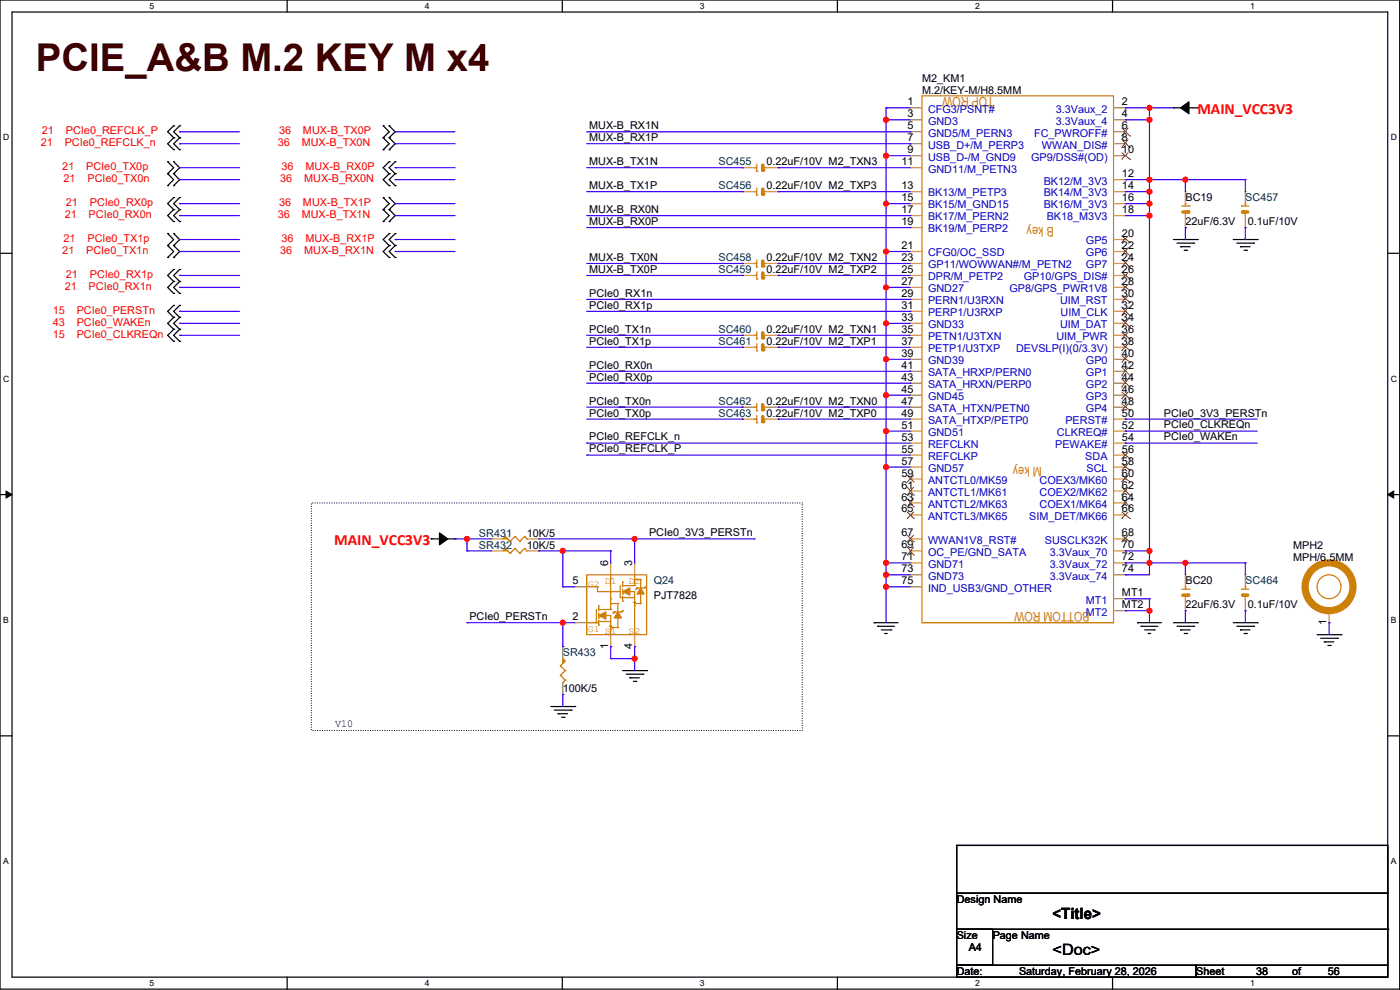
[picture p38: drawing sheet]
<svg xmlns="http://www.w3.org/2000/svg" width="297mm" height="210mm" viewBox="0 0 297 210" stroke-linecap="round" stroke-linejoin="round" font-family="sans-serif">
<defs><g id="words">
<text font-size="8.1" fill="#400000" x="7.6" y="15">PCIE_A&amp;B M.2 KEY M x4</text>
<g font-size="3.3" fill="#f00">
<text x="254" y="24.2">MAIN_VCC3V3</text>
<text x="70.9" y="115.7">MAIN_VCC3V3</text>
</g>
<g font-size="3.3">
<text x="223.3" y="195">&lt;Title&gt;</text>
<text x="223.3" y="202.6">&lt;Doc&gt;</text>
</g>
<g font-size="2.8" fill="#cc8006">
<text x="210.8" y="20.6" transform="rotate(-180 210.8 20.6)">TOP ROW</text>
<text x="223.5" y="48.2" transform="rotate(-180 223.5 48.2)">B key</text>
<text x="221" y="99" transform="rotate(-180 221 99)">M key</text>
<text x="231.2" y="129.8" transform="rotate(-180 231.2 129.8)">BOTTOM ROW</text>
</g>
<g font-size="2.3">
<text x="195.6" y="17.3">M2_KM1</text>
<text x="192.5" y="22.4">1</text>
<text x="195.6" y="19.8">M.2/KEY-M/H8.5MM</text>
<text x="238" y="22.4">2</text>
<text x="125" y="29.9">MUX-B_RX1P</text>
<text x="125" y="27.4">MUX-B_RX1N</text>
<text x="192.5" y="24.9">3</text>
<text x="192.5" y="27.4">5</text>
<text x="192.5" y="30">7</text>
<text x="238" y="24.9">4</text>
<text x="238" y="27.4">6</text>
<text x="238" y="30">8</text>
<text x="125" y="35">MUX-B_TX1N</text>
<text x="162.6" y="35.1">0.22uF/10V M2_TXN3</text>
<text x="191.3" y="35.1">11</text>
<text x="192.5" y="32.5">9</text>
<text x="238" y="32.5">10</text>
<text x="125" y="40.1">MUX-B_TX1P</text>
<text x="162.6" y="40.2">0.22uF/10V M2_TXP3</text>
<text x="191.3" y="40.1">13</text>
<text x="238" y="37.6">12</text>
<text x="238" y="40.1">14</text>
<text x="125" y="47.7">MUX-B_RX0P</text>
<text x="125" y="45.2">MUX-B_RX0N</text>
<text x="191.3" y="42.7">15</text>
<text x="191.3" y="45.2">17</text>
<text x="191.3" y="47.8">19</text>
<text x="238" y="42.7">16</text>
<text x="238" y="45.2">18</text>
<text x="251.5" y="42.7">BC19</text>
<text x="251.5" y="47.8">22uF/6.3V</text>
<text x="264.7" y="47.8">0.1uF/10V</text>
<text x="191.3" y="52.8">21</text>
<text x="238" y="50.3">20</text>
<text x="238" y="52.8">22</text>
<text x="125" y="57.9">MUX-B_TX0P</text>
<text x="125" y="55.3">MUX-B_TX0N</text>
<text x="162.6" y="55.4">0.22uF/10V M2_TXN2</text>
<text x="162.6" y="57.9">0.22uF/10V M2_TXP2</text>
<text x="191.3" y="55.4">23</text>
<text x="191.3" y="57.9">25</text>
<text x="238" y="55.4">24</text>
<text x="238" y="57.9">26</text>
<text x="125" y="65.5">PCIe0_RX1p</text>
<text x="125" y="63">PCIe0_RX1n</text>
<text x="191.3" y="60.5">27</text>
<text x="191.3" y="63">29</text>
<text x="191.3" y="65.5">31</text>
<text x="238" y="60.5">28</text>
<text x="238" y="63">30</text>
<text x="238" y="65.5">32</text>
<text x="125" y="70.6">PCIe0_TX1n</text>
<text x="162.6" y="70.6">0.22uF/10V M2_TXN1</text>
<text x="191.3" y="68.1">33</text>
<text x="191.3" y="70.6">35</text>
<text x="238" y="68.1">34</text>
<text x="238" y="70.6">36</text>
<text x="125" y="73.1">PCIe0_TX1p</text>
<text x="162.6" y="73.2">0.22uF/10V M2_TXP1</text>
<text x="191.3" y="73.2">37</text>
<text x="191.3" y="75.7">39</text>
<text x="238" y="73.2">38</text>
<text x="238" y="75.7">40</text>
<text x="125" y="80.7">PCIe0_RX0p</text>
<text x="125" y="78.2">PCIe0_RX0n</text>
<text x="191.3" y="78.2">41</text>
<text x="191.3" y="80.8">43</text>
<text x="191.3" y="83.3">45</text>
<text x="238" y="78.2">42</text>
<text x="238" y="80.8">44</text>
<text x="238" y="83.3">46</text>
<text x="125" y="88.4">PCIe0_TX0p</text>
<text x="125" y="85.8">PCIe0_TX0n</text>
<text x="162.6" y="85.9">0.22uF/10V M2_TXN0</text>
<text x="162.6" y="88.4">0.22uF/10V M2_TXP0</text>
<text x="191.3" y="85.9">47</text>
<text x="191.3" y="88.4">49</text>
<text x="238" y="85.9">48</text>
<text x="238" y="88.4">50</text>
<text x="246.9" y="88.4">PCIe0_3V3_PERSTn</text>
<text x="125" y="93.4">PCIe0_REFCLK_n</text>
<text x="125" y="96">PCIe0_REFCLK_P</text>
<text x="191.3" y="90.9">51</text>
<text x="191.3" y="93.5">53</text>
<text x="238" y="90.9">52</text>
<text x="238" y="93.5">54</text>
<text x="246.9" y="90.9">PCIe0_CLKREQn</text>
<text x="246.9" y="93.4">PCIe0_WAKEn</text>
<text x="191.3" y="96">55</text>
<text x="191.3" y="98.6">57</text>
<text x="191.3" y="101.1">59</text>
<text x="238" y="96">56</text>
<text x="238" y="98.6">58</text>
<text x="238" y="101.1">60</text>
<text x="191.3" y="103.6">61</text>
<text x="191.3" y="106.2">63</text>
<text x="238" y="103.6">62</text>
<text x="238" y="106.2">64</text>
<text x="111.8" y="113.8">10K/5</text>
<text x="137.7" y="113.8">PCIe0_3V3_PERSTn</text>
<text x="191.3" y="113.8">67</text>
<text x="191.3" y="108.7">65</text>
<text x="238" y="113.8">68</text>
<text x="238" y="108.7">66</text>
<text x="111.8" y="116.4">10K/5</text>
<text x="191.3" y="116.3">69</text>
<text x="191.3" y="118.9">71</text>
<text x="238" y="116.3">70</text>
<text x="238" y="118.9">72</text>
<text x="274.3" y="116.4">MPH2</text>
<text x="274.3" y="118.9">MPH/6.5MM</text>
<text x="121.4" y="124">5</text>
<text x="129" y="120.1" transform="rotate(-90 129 120.1)">6</text>
<text x="134.1" y="120.1" transform="rotate(-90 134.1 120.1)">3</text>
<text x="191.3" y="121.4">73</text>
<text x="191.3" y="124">75</text>
<text x="238" y="121.4">74</text>
<text x="251.5" y="124">BC20</text>
<text x="99.6" y="131.5">PCIe0_PERSTn</text>
<text x="121.4" y="131.6">2</text>
<text x="138.7" y="127">PJT7828</text>
<text x="238" y="126.5">MT1</text>
<text x="238" y="129">MT2</text>
<text x="251.5" y="129.1">22uF/6.3V</text>
<text x="264.7" y="129.1">0.1uF/10V</text>
<text x="129" y="137.7" transform="rotate(-90 129 137.7)">1</text>
<text x="134.1" y="137.7" transform="rotate(-90 134.1 137.7)">4</text>
<text x="281.4" y="132.6" transform="rotate(-90 281.4 132.6)">1</text>
<text x="119.4" y="146.8">100K/5</text>
<text x="71.1" y="154.2">V10</text>
<text x="203" y="191.5">Design Name</text>
<text x="203" y="199.2">Size</text>
<text x="205.5" y="201.7">A4</text>
<text x="210.6" y="199.2">Page Name</text>
<text x="203" y="206.8">Date:</text>
<text x="216.2" y="206.8">Saturday, February 28, 2026</text>
<text x="253.8" y="206.8">Sheet</text>
<text x="266.5" y="206.8">38</text>
<text x="274.1" y="206.8">of</text>
<text x="281.7" y="206.8">56</text>
</g>
<g font-size="2.3" fill="#00c">
<text x="196.9" y="23.9">CFG3/PSNT#</text>
<text x="224" y="23.9">3.3Vaux_2</text>
<text x="196.9" y="26.4">GND3</text>
<text x="196.9" y="29">GND5/M_PERN3</text>
<text x="219.4" y="29">FC_PWROFF#</text>
<text x="224" y="26.4">3.3Vaux_4</text>
<text x="196.9" y="31.5">USB_D+/M_PERP3</text>
<text x="196.9" y="34.1">USB_D-/M_GND9</text>
<text x="218.7" y="34.1">GP9/DSS#(OD)</text>
<text x="221" y="31.5">WWAN_DIS#</text>
<text x="196.9" y="36.6">GND11/M_PETN3</text>
<text x="196.9" y="41.7">BK13/M_PETP3</text>
<text x="221.4" y="39.1">BK12/M_3V3</text>
<text x="221.4" y="41.7">BK14/M_3V3</text>
<text x="196.9" y="44.2">BK15/M_GND15</text>
<text x="196.9" y="46.8">BK17/M_PERN2</text>
<text x="221.4" y="44.2">BK16/M_3V3</text>
<text x="222.1" y="46.8">BK18_M3V3</text>
<text x="196.9" y="49.3">BK19/M_PERP2</text>
<text x="230.4" y="51.8">GP5</text>
<text x="196.9" y="54.4">CFG0/OC_SSD</text>
<text x="196.9" y="56.9">GP11/WOWWAN#/M_PETN2</text>
<text x="196.9" y="59.5">DPR/M_PETP2</text>
<text x="217.2" y="59.5">GP10/GPS_DIS#</text>
<text x="230.4" y="54.4">GP6</text>
<text x="230.4" y="56.9">GP7</text>
<text x="196.9" y="62">GND27</text>
<text x="196.9" y="64.5">PERN1/U3RXN</text>
<text x="214.1" y="62">GP8/GPS_PWR1V8</text>
<text x="224.9" y="64.5">UIM_RST</text>
<text x="196.9" y="67.1">PERP1/U3RXP</text>
<text x="196.9" y="69.6">GND33</text>
<text x="224.9" y="69.6">UIM_DAT</text>
<text x="225" y="67.1">UIM_CLK</text>
<text x="196.9" y="72.2">PETN1/U3TXN</text>
<text x="196.9" y="74.7">PETP1/U3TXP</text>
<text x="196.9" y="77.2">GND39</text>
<text x="215.6" y="74.7">DEVSLP(I)(0/3.3V)</text>
<text x="224.1" y="72.2">UIM_PWR</text>
<text x="230.4" y="77.2">GP0</text>
<text x="196.9" y="79.8">SATA_HRXP/PERN0</text>
<text x="196.9" y="82.3">SATA_HRXN/PERP0</text>
<text x="230.4" y="79.8">GP1</text>
<text x="230.4" y="82.3">GP2</text>
<text x="196.9" y="84.9">GND45</text>
<text x="196.9" y="87.4">SATA_HTXN/PETN0</text>
<text x="196.9" y="89.9">SATA_HTXP/PETP0</text>
<text x="226" y="89.9">PERST#</text>
<text x="230.4" y="84.9">GP3</text>
<text x="230.4" y="87.4">GP4</text>
<text x="196.9" y="92.5">GND51</text>
<text x="196.9" y="95">REFCLKN</text>
<text x="223.9" y="95">PEWAKE#</text>
<text x="224.2" y="92.5">CLKREQ#</text>
<text x="196.9" y="97.6">REFCLKP</text>
<text x="196.9" y="100.1">GND57</text>
<text x="230.2" y="97.6">SDA</text>
<text x="230.5" y="100.1">SCL</text>
<text x="196.9" y="102.6">ANTCTL0/MK59</text>
<text x="196.9" y="105.2">ANTCTL1/MK61</text>
<text x="196.9" y="107.7">ANTCTL2/MK63</text>
<text x="220.5" y="102.6">COEX3/MK60</text>
<text x="220.5" y="105.2">COEX2/MK62</text>
<text x="220.5" y="107.7">COEX1/MK64</text>
<text x="196.9" y="110.3">ANTCTL3/MK65</text>
<text x="218.4" y="110.3">SIM_DET/MK66</text>
<text x="196.9" y="117.9">OC_PE/GND_SATA</text>
<text x="196.9" y="115.3">WWAN1V8_RST#</text>
<text x="221.7" y="115.3">SUSCLK32K</text>
<text x="222.7" y="117.9">3.3Vaux_70</text>
<text x="196.9" y="120.4">GND71</text>
<text x="196.9" y="123">GND73</text>
<text x="196.9" y="125.5">IND_USB3/GND_OTHER</text>
<text x="222.7" y="120.4">3.3Vaux_72</text>
<text x="222.7" y="123">3.3Vaux_74</text>
<text x="230.4" y="128">MT1</text>
<text x="230.4" y="130.6">MT2</text>
</g>
<g font-size="2.3" fill="#f00">
<text x="8.9" y="28.5">21</text>
<text x="14" y="28.5">PCIe0_REFCLK_P</text>
<text x="59.2" y="28.5">36</text>
<text x="64.3" y="28.5">MUX-B_TX0P</text>
<text x="8.6" y="31">21</text>
<text x="13.7" y="31">PCIe0_REFCLK_n</text>
<text x="58.9" y="31">36</text>
<text x="64" y="31">MUX-B_TX0N</text>
<text x="13.2" y="36.1">21</text>
<text x="13.5" y="38.6">21</text>
<text x="18.3" y="36.1">PCIe0_TX0p</text>
<text x="18.6" y="38.6">PCIe0_TX0n</text>
<text x="59.5" y="38.6">36</text>
<text x="59.7" y="36.1">36</text>
<text x="64.5" y="38.6">MUX-B_RX0N</text>
<text x="64.8" y="36.1">MUX-B_RX0P</text>
<text x="13.7" y="46.3">21</text>
<text x="14" y="43.7">21</text>
<text x="18.8" y="46.3">PCIe0_RX0n</text>
<text x="19.1" y="43.7">PCIe0_RX0p</text>
<text x="58.9" y="46.3">36</text>
<text x="59.2" y="43.7">36</text>
<text x="64" y="46.3">MUX-B_TX1N</text>
<text x="64.3" y="43.7">MUX-B_TX1P</text>
<text x="13.2" y="53.9">21</text>
<text x="13.5" y="51.3">21</text>
<text x="18.3" y="53.9">PCIe0_TX1n</text>
<text x="18.6" y="51.3">PCIe0_TX1p</text>
<text x="59.5" y="53.9">36</text>
<text x="59.7" y="51.3">36</text>
<text x="64.5" y="53.9">MUX-B_RX1N</text>
<text x="64.8" y="51.3">MUX-B_RX1P</text>
<text x="14" y="59">21</text>
<text x="19.1" y="59">PCIe0_RX1p</text>
<text x="13.7" y="61.5">21</text>
<text x="18.8" y="61.5">PCIe0_RX1n</text>
<text x="11.2" y="66.6">15</text>
<text x="11.2" y="69.1">43</text>
<text x="11.2" y="71.7">15</text>
<text x="16.3" y="66.6">PCIe0_PERSTn</text>
<text x="16.3" y="69.1">PCIe0_WAKEn</text>
<text x="16.3" y="71.7">PCIe0_CLKREQn</text>
</g>
<g font-size="2.3" fill="#004040">
<text x="152.4" y="35.1">SC455</text>
<text x="152.4" y="40.2">SC456</text>
<text x="264.2" y="42.7">SC457</text>
<text x="152.4" y="55.4">SC458</text>
<text x="152.4" y="57.9">SC459</text>
<text x="152.4" y="70.6">SC460</text>
<text x="152.4" y="73.2">SC461</text>
<text x="152.4" y="85.9">SC462</text>
<text x="152.4" y="88.4">SC463</text>
<text x="101.6" y="113.8">SR431</text>
<text x="101.6" y="116.4">SR432</text>
<text x="138.7" y="124">Q24</text>
<text x="264.2" y="124">SC464</text>
<text x="119.4" y="139.2">SR433</text>
</g>
<g font-size="2" fill="#cc8006">
<text x="124.7" y="124.6">G2</text>
<text x="128.3" y="123.8">D1</text>
<text x="133.4" y="123.8">D2</text>
<text x="124.7" y="134">G1</text>
<text x="128.3" y="134.5">S1</text>
<text x="133.4" y="134.5">S2</text>
</g>
<g font-size="1.8">
<text x="31.7" y="1.9">5</text>
<text x="90.1" y="1.9">4</text>
<text x="148.5" y="1.9">3</text>
<text x="206.8" y="1.9">2</text>
<text x="265.2" y="1.9">1</text>
<text x=".6" y="29.8">D</text>
<text x="295" y="29.8">D</text>
<text x=".6" y="81">C</text>
<text x="295" y="81">C</text>
<text x=".6" y="132.1">B</text>
<text x="295" y="132.1">B</text>
<text x=".6" y="183.3">A</text>
<text x="295" y="183.3">A</text>
<text x="31.7" y="209.2">5</text>
<text x="90.1" y="209.2">4</text>
<text x="148.5" y="209.2">3</text>
<text x="206.8" y="209.2">2</text>
<text x="265.2" y="209.2">1</text>
</g>
</g></defs>
<path d="M0 0h296.9v209.8h-296.9zM2.6 2.6h291.8v204.7h-291.8z" fill="none" stroke="#000" stroke-width=".25"/>
<g fill="#fff">
<path d="M31.7 .3h1v2h-1z"/>
<path d="M31.7 207.5h1v2.1h-1z"/>
</g>
<path d="M60.9 0v2.6M60.9 207.3v2.5" fill="none" stroke="#000" stroke-width=".25"/>
<g fill="#fff">
<path d="M90.1 .3h1v2h-1z"/>
<path d="M90.1 207.5h1v2.1h-1z"/>
</g>
<path d="M119.3 0v2.6M119.3 207.3v2.5" fill="none" stroke="#000" stroke-width=".25"/>
<g fill="#fff">
<path d="M148.5 .3h1v2h-1z"/>
<path d="M148.5 207.5h1v2.1h-1z"/>
</g>
<path d="M177.7 0v2.6M177.7 207.3v2.5" fill="none" stroke="#000" stroke-width=".25"/>
<g fill="#fff">
<path d="M206.8 .3h1v2h-1z"/>
<path d="M206.8 207.5h1v2.1h-1z"/>
</g>
<path d="M236 0v2.6M236 207.3v2.5" fill="none" stroke="#000" stroke-width=".25"/>
<g fill="#fff">
<path d="M265.2 .3h1v2h-1z"/>
<path d="M265.2 207.5h1v2.1h-1z"/>
<path d="M.6 28.1h1.4v2.1h-1.4z"/>
<path d="M295 28.1h1.3v2.1h-1.3z"/>
<path d="M.6 79.3h1.4v2.1h-1.4z"/>
<path d="M295 79.3h1.3v2.1h-1.3z"/>
</g>
<path d="M0 53.7h2.6M294.4 53.7h2.5" fill="none" stroke="#000" stroke-width=".25"/>
<g fill="#fff">
<path d="M.6 130.5h1.3v2h-1.3z"/>
<path d="M295 130.5h1.2v2h-1.2z"/>
</g>
<path d="M0 104.9h2.6M294.4 104.9h2.5" fill="none" stroke="#000" stroke-width=".25"/>
<path d="M1.3 104.2l1.3 .7-1.3 .7zM294.4 104.9l1.3-.7v1.4z" fill="#000" stroke="#000" stroke-width=".21"/>
<g fill="#fff">
<path d="M.6 181.7h1.3v2h-1.3z"/>
<path d="M295 181.7h1.2v2h-1.2z"/>
</g>
<g fill="none" stroke="#000" stroke-width=".25">
<path d="M35.6 39.4h.1M35.6 36.8h.1M35.6 34.3h.1M35.6 36.8l1.2 1.3-1.2 1.3M35.6 34.3l1.2 1.3-1.2 1.2M36.8 29.2h.1M36.8 26.7h.1M36.8 31.8h.1M36.8 36.8h.1M36.8 39.4h.1M36.8 34.3h.1M36.8 26.7l-1.2 1.3 1.2 1.2"/>
<path d="M36.8 29.2l-1.2 1.3 1.2 1.3M36.8 36.8l1.3 1.3-1.3 1.3M36.8 34.3l1.3 1.3-1.3 1.2M38.1 29.2h.1M38.1 26.7h.1M38.1 31.8h.1M38.1 26.7l-1.3 1.3 1.3 1.2M38.1 29.2l-1.3 1.3 1.3 1.3M81.3 29.2h.1M81.3 26.7h.1M81.3 31.8h.1M81.3 26.7l1.3 1.3-1.3 1.2"/>
<path d="M81.3 29.2l1.3 1.3-1.3 1.3M82.6 26.7h.1M82.6 29.2h.1M82.6 31.8h.1M82.6 36.8h.1M82.6 34.3h.1M82.6 39.4h.1M82.6 26.7l1.2 1.3-1.2 1.2M82.6 29.2l1.2 1.3-1.2 1.3M82.6 34.3l-1.3 1.3 1.3 1.2M82.6 36.8l-1.3 1.3 1.3 1.3M83.8 36.8h.1"/>
<path d="M83.8 34.3h.1M83.8 39.4h.1M83.8 34.3l-1.2 1.3 1.2 1.2M83.8 36.8l-1.2 1.3 1.2 1.3M248.9 22.9h.1M248.9 22.9h1.8M251.2 22.9h2.8M254 22.9h.1M35.6 52.1h.1M35.6 49.5h.1M35.6 54.6h.1M35.6 49.5l1.2 1.3-1.2 1.3"/>
<path d="M35.6 52.1l1.2 1.3-1.2 1.2M36.8 44.5h.1M36.8 41.9h.1M36.8 47h.1M36.8 49.5h.1M36.8 52.1h.1M36.8 54.6h.1M36.8 59.7h.1M36.8 57.2h.1M36.8 41.9l-1.2 1.3 1.2 1.3M36.8 44.5l-1.2 1.2 1.2 1.3M36.8 49.5l1.3 1.3-1.3 1.3"/>
<path d="M36.8 52.1l1.3 1.3-1.3 1.2M36.8 57.2l-1.2 1.2 1.2 1.3M36.8 59.7l-1.2 1.3 1.2 1.2M38.1 44.5h.1M38.1 41.9h.1M38.1 47h.1M38.1 59.7h.1M38.1 57.2h.1M38.1 41.9l-1.3 1.3 1.3 1.3M38.1 44.5l-1.3 1.2 1.3 1.3M38.1 57.2l-1.3 1.2 1.3 1.3M38.1 59.7l-1.3 1.3 1.3 1.2"/>
<path d="M81.3 44.5h.1M81.3 41.9h.1M81.3 47h.1M81.3 41.9l1.3 1.3-1.3 1.3M81.3 44.5l1.3 1.2-1.3 1.3M82.6 41.9h.1M82.6 44.5h.1M82.6 47h.1M82.6 52.1h.1M82.6 49.5h.1M82.6 54.6h.1M82.6 41.9l1.2 1.3-1.2 1.3"/>
<path d="M82.6 44.5l1.2 1.2-1.2 1.3M82.6 49.5l-1.3 1.3 1.3 1.3M82.6 52.1l-1.3 1.3 1.3 1.2M83.8 52.1h.1M83.8 49.5h.1M83.8 54.6h.1M83.8 49.5l-1.2 1.3 1.2 1.3M83.8 52.1l-1.2 1.3 1.2 1.2M248.9 50.8h5.1M249.7 51.6h3.5M250.5 52.3h.1M250.5 52.3h2"/>
<path d="M251.2 53.1h.5M251.7 53.1h.1M253.2 51.6h.1M254 50.8h.1M261.6 50.8h5.1M262.4 51.6h3.5M263.2 52.3h.1M263.2 52.3h2M263.9 53.1h.5M264.4 53.1h.1M265.9 51.6h.1M266.7 50.8h.1"/>
<path d="M36.8 62.2h.1M36.8 67.3h.1M36.8 64.8h.1M36.8 69.9h.1M36.8 72.4h.1M36.8 64.8l-1.2 1.3 1.2 1.2M36.8 67.3l-1.2 1.3 1.2 1.3M36.8 69.9l-1.2 1.2 1.2 1.3M38.1 62.2h.1M38.1 67.3h.1M38.1 64.8h.1M38.1 69.9h.1"/>
<path d="M38.1 72.4h.1M38.1 64.8l-1.3 1.3 1.3 1.2M38.1 67.3l-1.3 1.3 1.3 1.3M38.1 69.9l-1.3 1.2 1.3 1.3M91.5 114.3h.1M91.5 114.3h2.7M94.8 114.3h1.7M96.5 114.3h.1M185.4 132.1h.1M185.4 132.1h5.1M186.2 132.9h.1M186.2 132.9h3.5"/>
<path d="M187 133.6h2M187.7 134.4h.1M187.7 134.4h.5M189 133.6h.1M241.3 132.1h.1M241.3 132.1h5.1M242.1 132.9h.1M242.1 132.9h3.5M242.8 133.6h2.1M243.6 134.4h.1M243.6 134.4h.5M244.9 133.6h.1"/>
<path d="M248.9 132.1h5.1M249.7 132.9h3.5M250.5 133.6h.1M250.5 133.6h2M251.2 134.4h.5M251.7 134.4h.1M253.2 132.9h.1M254 132.1h.1M261.6 132.1h5.1M262.4 132.9h3.5M263.2 133.6h.1M263.2 133.6h2"/>
<path d="M263.9 134.4h.5M264.4 134.4h.1M265.9 132.9h.1M266.7 132.1h.1M279.4 134.6h5.1M280.2 135.4h3.5M280.9 136.2h.1M280.9 136.2h2.1M281.7 136.9h.5M282.2 136.9h.1M283.7 135.4h.1M284.5 134.6h.1"/>
<path d="M0 156.1h2.6M116.9 149.9h5M117.6 150.6h3.6M118.4 151.4h.1M118.4 151.4h2M119.1 152.2h.5M119.6 152.2h.1M121.2 150.6h.1M121.9 149.9h.1M132.1 142.3h5.1M132.9 143h3.5M133.6 143.8h.1"/>
<path d="M133.6 143.8h2M134.4 144.5h.5M134.9 144.5h.1M136.4 143h.1M137.2 142.3h.1M294.4 156.1h2.5M203 179.3h91.4v10.2h-91.4zM203 189.5h91.4v7.6h-91.4zM203 197.1h7.6v7.6h-7.6zM294.4 197.1h.1M294.4 197.1v7.6M203 204.7h50.8v2.6h-50.8z"/>
<path d="M253.8 204.7h40.6v2.6h-40.6z"/>
</g>
<path d="M66.1 106.7h104.1v48.3h-104.1z" fill="none" stroke="#000" stroke-width=".25" stroke-dasharray="0 .5"/>
<g fill="#000" stroke="#000" stroke-width=".25">
<path d="M250.5 22.9l1.7-1.3v2.5z" fill-rule="evenodd"/>
<path d="M93.2 113l1.8 1.3-1.8 1.3z" fill-rule="evenodd"/>
</g>
<path d="M263.4 125h.1M263.4 125h1.5M264.2 126.2h.1M264.2 124.5h.1M264.2 124.5v.5M264.2 126.2v.8" fill="none" stroke="#cc8006" stroke-width=".25"/>
<path d="M263.7 126.2h1" fill="none" stroke="#cc8006" stroke-width=".76"/>
<circle cx="263.7" cy="126.2" r=".38" fill="#cc8006"/>
<path d="M264.2 129.6h.1M264.2 121.9h.1M264.2 121.9v2.6M264.2 127v2.6" fill="none" stroke="#a84" stroke-width=".25"/>
<path d="M160 71.1h.1M160 71.1h.5M160.5 71.9h.1M160.5 70.4v1.5M161.8 71.1h.1M161.8 71.1h.8" fill="none" stroke="#cc8006" stroke-width=".25"/>
<path d="M161.8 70.6v1" fill="none" stroke="#cc8006" stroke-width=".76"/>
<circle cx="161.8" cy="71.6" r=".38" fill="#cc8006"/>
<path d="M157.5 71.1h.1M157.5 71.1h2.5M162.6 71.1h2.5M165.1 71.1h.1M119.4 137.2h.1M119.4 137.2v2.5M119.4 147.3h.1M119.4 144.8v2.5" fill="none" stroke="#a84" stroke-width=".25"/>
<g fill="none" stroke="#cc8006" stroke-width=".25">
<path d="M160 73.7h.1M160 73.7h.5M160.5 74.4h.1M160.5 72.9v1.5M161.8 73.7h.1M161.8 73.7h.8M118.9 143.3h.1M118.9 141.2h.1M118.9 141.2l1 1.1M118.9 143.3l1 1M119.4 144.8h.1M119.9 142.3h.1"/>
<path d="M119.9 144.3h.1M119.9 142.3l-1 1M119.9 144.3l-.5 .5M119.9 140.2l-1 1"/>
</g>
<path d="M119.4 139.7l.5 .5-.5 .5z" fill-rule="evenodd" fill="#cc8006" stroke="#cc8006" stroke-width=".25"/>
<path d="M161.8 73.2v1" fill="none" stroke="#cc8006" stroke-width=".76"/>
<circle cx="161.8" cy="74.2" r=".38" fill="#cc8006"/>
<path d="M157.5 73.7h.1M157.5 73.7h2.5M162.6 73.7h2.5M165.1 73.7h.1M104.2 116.9h.1M104.2 114.3h.1M104.2 116.9h2.5M104.2 114.3h2.5M111.8 116.9h2.5M111.8 114.3h2.5M114.3 116.9h.1M114.3 114.3h.1" fill="none" stroke="#a84" stroke-width=".25"/>
<g fill="none" stroke="#cc8006" stroke-width=".25">
<path d="M107.2 116.3l1 1.1M107.2 113.8l1 1M108.2 117.4h.1M108.2 114.8h.1M109.2 116.3h.1M109.2 113.8h.1M109.2 116.3l-1 1.1M109.2 116.3l1 1.1M109.2 113.8l-1 1M109.2 113.8l1 1M110.2 117.4h.1M110.2 114.8h.1"/>
<path d="M111.3 116.3h.1M111.3 113.8h.1M111.3 116.3l-1.1 1.1M111.3 116.3l.5 .6M111.3 113.8l-1.1 1M111.3 113.8l.5 .5M111.8 116.9h.1M111.8 114.3h.1M250.7 125h1.5M251.5 126.2h.1M251.5 124.5h.1M251.5 124.5v.5"/>
<path d="M251.5 126.2v.8M252.2 125h.1"/>
</g>
<g fill="#cc8006" stroke="#cc8006" stroke-width=".25">
<path d="M106.7 116.9l.5-.6 .5 .6z" fill-rule="evenodd"/>
<path d="M106.7 114.3l.5-.5 .5 .5z" fill-rule="evenodd"/>
</g>
<path d="M251 126.2h1" fill="none" stroke="#cc8006" stroke-width=".76"/>
<circle cx="252" cy="126.2" r=".38" fill="#cc8006"/>
<path d="M251.5 129.6h.1M251.5 121.9h.1M251.5 121.9v2.6M251.5 127v2.6" fill="none" stroke="#a84" stroke-width=".25"/>
<path d="M160 86.4h.1M160 86.4h.5M160.5 87.1h.1M160.5 85.6v1.5M161.8 86.4h.1M161.8 86.4h.8" fill="none" stroke="#cc8006" stroke-width=".25"/>
<path d="M161.8 85.9v1" fill="none" stroke="#cc8006" stroke-width=".76"/>
<circle cx="161.8" cy="86.9" r=".38" fill="#cc8006"/>
<g fill="none" stroke="#a84" stroke-width=".25">
<path d="M193.1 22.9h.1M193.1 25.4h.1M193.1 28h.1M193.1 30.5h.1M193.1 33h.1M193.1 35.6h.1M193.1 22.9h2.5M193.1 25.4h2.5M193.1 28h2.5M193.1 30.5h2.5M193.1 33h2.5M193.1 35.6h2.5"/>
<path d="M236.2 22.9h2.6M236.2 25.4h2.6M236.2 28h2.6M236.2 30.5h2.6M236.2 33h2.6M236.2 38.1h2.6M238.8 22.9h.1M238.8 25.4h.1M238.8 28h.1M238.8 30.5h.1M238.8 33h.1M238.8 38.1h.1"/>
<path d="M193.1 53.4h.1M193.1 55.9h.1M193.1 58.4h.1M193.1 40.7h.1M193.1 43.2h.1M193.1 45.7h.1M193.1 48.3h.1M193.1 53.4h2.5M193.1 55.9h2.5M193.1 58.4h2.5M193.1 40.7h2.5M193.1 43.2h2.5"/>
<path d="M193.1 45.7h2.5M193.1 48.3h2.5M236.2 50.8h2.6M236.2 53.4h2.6M236.2 55.9h2.6M236.2 58.4h2.6M236.2 40.7h2.6M236.2 43.2h2.6M236.2 45.7h2.6M238.8 50.8h.1M238.8 53.4h.1M238.8 55.9h.1"/>
<path d="M238.8 58.4h.1M238.8 40.7h.1M238.8 43.2h.1M238.8 45.7h.1M193.1 61h.1M193.1 63.5h.1M193.1 66.1h.1M193.1 68.6h.1M193.1 71.1h.1M193.1 73.7h.1M193.1 76.2h.1M193.1 78.8h.1"/>
<path d="M193.1 61h2.5M193.1 63.5h2.5M193.1 66.1h2.5M193.1 68.6h2.5M193.1 71.1h2.5M193.1 73.7h2.5M193.1 76.2h2.5M193.1 78.8h2.5M236.2 61h2.6M236.2 63.5h2.6M236.2 66.1h2.6M236.2 68.6h2.6"/>
<path d="M236.2 71.1h2.6M236.2 73.7h2.6M236.2 76.2h2.6M236.2 78.8h2.6M238.8 61h.1M238.8 63.5h.1M238.8 66.1h.1M238.8 68.6h.1M238.8 71.1h.1M238.8 73.7h.1M238.8 76.2h.1M238.8 78.8h.1"/>
<path d="M157.5 86.4h.1M157.5 86.4h2.5M162.6 86.4h2.5M165.1 86.4h.1M193.1 81.3h.1M193.1 83.8h.1M193.1 86.4h.1M193.1 88.9h.1M193.1 91.5h.1M193.1 94h.1M193.1 96.5h.1M193.1 99.1h.1"/>
<path d="M193.1 86.4h2.5M193.1 81.3h2.5M193.1 83.8h2.5M193.1 88.9h2.5M193.1 91.5h2.5M193.1 94h2.5M193.1 96.5h2.5M193.1 99.1h2.5M236.2 86.4h2.6M236.2 81.3h2.6M236.2 83.8h2.6M236.2 88.9h2.6"/>
<path d="M236.2 91.5h2.6M236.2 94h2.6M236.2 96.5h2.6M236.2 99.1h2.6M238.8 81.3h.1M238.8 83.8h.1M238.8 86.4h.1M238.8 88.9h.1M238.8 91.5h.1M238.8 94h.1M238.8 96.5h.1M238.8 99.1h.1"/>
<path d="M129.6 119.4h.1M129.6 119.4v2.5M134.6 119.4h.1M134.6 119.4v2.5M193.1 116.9h.1M193.1 119.4h.1M193.1 114.3h.1M193.1 101.6h.1M193.1 104.2h.1M193.1 106.7h.1M193.1 109.2h.1M193.1 114.3h2.5"/>
<path d="M193.1 116.9h2.5M193.1 119.4h2.5M193.1 101.6h2.5M193.1 104.2h2.5M193.1 106.7h2.5M193.1 109.2h2.5M236.2 114.3h2.6M236.2 116.9h2.6M236.2 119.4h2.6M236.2 101.6h2.6M236.2 104.2h2.6M236.2 106.7h2.6"/>
<path d="M236.2 109.2h2.6M238.8 114.3h.1M238.8 116.9h.1M238.8 119.4h.1M238.8 101.6h.1M238.8 104.2h.1M238.8 106.7h.1M238.8 109.2h.1M121.9 132.1h.1M121.9 124.5h.1M121.9 124.5h2.6M121.9 132.1h2.6"/>
<path d="M129.6 137.2h.1M129.6 134.6v2.6M134.6 137.2h.1M134.6 134.6v2.6M193.1 121.9h.1M193.1 124.5h.1M193.1 121.9h2.5M193.1 124.5h2.5M236.2 121.9h2.6M236.2 127h2.6M236.2 129.6h2.6M238.8 121.9h.1"/>
<path d="M238.8 127h.1M238.8 129.6h.1"/>
</g>
<g fill="none" stroke="#cc8006" stroke-width=".25">
<path d="M195.6 20.3h40.6v111.8h-40.6zM250.7 43.7h1.5M251.5 45h.1M251.5 43.2h.1M251.5 43.2v.5M251.5 45v.7M252.2 43.7h.1M124.5 121.9h12.7v12.7h-12.7zM124.5 124.5h2.3M124.5 132.1h2M126.5 132.1h.1M126.5 129.3v2.8"/>
<path d="M126.8 125.5h.1M126.8 124.5h.1M126.8 125.5h4.8M126.8 124.5v1M127 128.5h.1M127 131.8h.1M127 130.6h.1M127 129.3h.1M127 131.1h.1M127 132.6h.1M127 130.6h2.6v4M127 128.5v1.1"/>
<path d="M127 130.1v1M127 131.6v1M127 131.8h2.6M127 129.3h2.6M129.3 132.9h.1M129.3 134.6h.1M129.3 134.6h.3M129.6 127h.1M129.6 132.9h.1M129.6 133.6h.1M129.6 129.3h.1M129.6 128h.1"/>
<path d="M129.6 134.6h.1M129.6 122.7h.1M129.6 121.9h.1M129.6 128h1.5M129.6 121.9v7.4M129.6 133.1h1.5M129.8 125.5h.1M130.1 130.1h.1M130.3 129.8h.1M130.3 129.8h1.5M130.3 129.8l-.2 .3M130.6 131.1h.1"/>
<path d="M131.1 128h.1M131.1 133.1h.1M131.1 128v5.1M131.6 126.8h.1M131.6 124.2v2.6M131.8 129.8h.1M132.1 127.5h.1M132.1 126h.1M132.1 125.5h.1M132.1 126.8h.1M132.1 124.2h.1M132.1 123.5h.1"/>
<path d="M132.1 129.6h.1M132.1 123.5v1M132.1 125v1M132.1 126.5v1M132.1 125.5h2.5v9.1M132.1 126.8h2.5M132.1 124.2h2.5M132.1 129.6l-.3 .2M134.4 127.8h.1M134.6 127.8h.1M134.6 122.9h.1M134.6 124.2h.1"/>
<path d="M134.6 121.9h.1M134.6 128.5h.1M134.6 134.6h.1M134.6 121.9v2.3M134.6 128h1.3M134.6 122.9h1.3M134.9 125h.1M135.1 124.7h.1M135.1 124.7l-.2 .3M135.1 124.7h1.6M135.6 126h.1M135.9 128h.1"/>
<path d="M135.9 122.9h.1M135.9 122.9v5.1M136.7 124.7h.1M136.9 124.5h.1M136.9 124.5l-.2 .2"/>
</g>
<g fill="none" stroke="#804000" stroke-width=".21">
<path d="M237.9 28.8h.1M237.9 31.3h.1M237.9 33.8h.1M237.9 27.1l1.8 1.7M237.9 29.6l1.8 1.7M237.9 32.4l1.8 1.4M239.4 27.1l-1.5 1.7M239.4 29.6l-1.5 1.7M239.4 32.4l-1.5 1.4M239.7 28.8h.1M239.7 31.3h.1M239.7 33.8h.1"/>
<path d="M237.9 51.4h.1M237.9 54.2h.1M237.9 56.7h.1M237.9 59.2h.1M237.9 50l1.8 1.4M237.9 52.5l1.8 1.7M237.9 55l1.8 1.7M237.9 57.8l1.8 1.4M239.4 50l-1.5 1.4M239.4 52.5l-1.5 1.7M239.4 55l-1.5 1.7M239.4 57.8l-1.5 1.4"/>
<path d="M239.7 51.4h.1M239.7 54.2h.1M239.7 56.7h.1M239.7 59.2h.1M237.9 61.7h.1M237.9 64.1h.1M237.9 66.9h.1M237.9 69.4h.1M237.9 71.9h.1M237.9 74.4h.1M237.9 76.8h.1M237.9 79.6h.1"/>
<path d="M237.9 60.2l1.8 1.5M237.9 62.7l1.8 1.4M237.9 65.2l1.8 1.7M237.9 67.7l1.8 1.7M237.9 70.5l1.8 1.4M237.9 72.9l1.8 1.5M237.9 75.4l1.8 1.4M237.9 77.9l1.8 1.7M239.4 60.2l-1.5 1.5M239.4 62.7l-1.5 1.4M239.4 65.2l-1.5 1.7M239.4 67.7l-1.5 1.7"/>
<path d="M239.4 70.5l-1.5 1.4M239.4 72.9l-1.5 1.5M239.4 75.4l-1.5 1.4M239.4 77.9l-1.5 1.7M239.7 61.7h.1M239.7 64.1h.1M239.7 66.9h.1M239.7 69.4h.1M239.7 71.9h.1M239.7 74.4h.1M239.7 76.8h.1M239.7 79.6h.1"/>
<path d="M237.9 82.1h.1M237.9 84.6h.1M237.9 87.1h.1M237.9 97.3h.1M237.9 99.8h.1M237.9 80.4l1.8 1.7M237.9 83.2l1.8 1.4M237.9 85.6l1.8 1.5M237.9 95.9l1.8 1.4M237.9 98.3l1.8 1.5M239.4 80.4l-1.5 1.7M239.4 83.2l-1.5 1.4"/>
<path d="M239.4 85.6l-1.5 1.5M239.4 95.9l-1.5 1.4M239.4 98.3l-1.5 1.5M239.7 82.1h.1M239.7 84.6h.1M239.7 87.1h.1M239.7 97.3h.1M239.7 99.8h.1M192.4 117.7h.1M192.4 114.9h.1M192.4 102.2h.1M192.4 105h.1"/>
<path d="M192.4 107.5h.1M192.4 110h.1M192.4 116l1.5 1.7M192.4 113.5l1.5 1.4M192.4 100.8l1.5 1.4M192.4 103.3l1.5 1.7M192.4 105.8l1.5 1.7M192.4 108.6l1.5 1.4M193.9 117.7h.1M193.9 114.9h.1M193.9 102.2h.1M193.9 105h.1"/>
<path d="M193.9 107.5h.1M193.9 110h.1M193.9 116l-1.5 1.7M193.9 113.5l-1.5 1.4M193.9 100.8l-1.5 1.4M193.9 103.3l-1.5 1.7M193.9 105.8l-1.5 1.7M193.9 108.6l-1.5 1.4M237.9 114.9h.1M237.9 102.2h.1M237.9 105h.1M237.9 107.5h.1"/>
<path d="M237.9 110h.1M237.9 113.5l1.8 1.4M237.9 100.8l1.8 1.4M237.9 103.3l1.8 1.7M237.9 105.8l1.8 1.7M237.9 108.6l1.8 1.4M239.4 113.5l-1.5 1.4M239.4 100.8l-1.5 1.4M239.4 103.3l-1.5 1.7M239.4 105.8l-1.5 1.7M239.4 108.6l-1.5 1.4M239.7 114.9h.1"/>
<path d="M239.7 102.2h.1M239.7 105h.1M239.7 107.5h.1M239.7 110h.1"/>
</g>
<g fill="#cc8006" stroke="#cc8006" stroke-width=".25">
<path d="M132.1 125.5l1.5-.8v1.5z" fill-rule="evenodd"/>
<path d="M135.9 124.7l.8 1.3h-1.6z" fill-rule="evenodd"/>
<path d="M131.1 129.8l.7 1.3h-1.5z" fill-rule="evenodd"/>
<path d="M127 130.6l1.5-.8v1.5z" fill-rule="evenodd"/>
</g>
<path d="M251 45h1" fill="none" stroke="#cc8006" stroke-width=".76"/>
<circle cx="252" cy="45" r=".38" fill="#cc8006"/>
<path d="M251.5 48.3h.1M251.5 40.7h.1M251.5 40.7v2.5M251.5 45.7v2.6" fill="none" stroke="#a84" stroke-width=".25"/>
<path d="M160 88.9h.1M160 88.9h.5M160.5 89.7h.1M160.5 88.1v1.6M161.8 88.9h.1M161.8 88.9h.8" fill="none" stroke="#cc8006" stroke-width=".25"/>
<path d="M161.8 88.4v1" fill="none" stroke="#cc8006" stroke-width=".76"/>
<circle cx="161.8" cy="89.4" r=".38" fill="#cc8006"/>
<path d="M157.5 88.9h.1M157.5 88.9h2.5M162.6 88.9h2.5M165.1 88.9h.1M282 132.1h.1M282 129.6v2.5" fill="none" stroke="#a84" stroke-width=".25"/>
<circle cx="281.9" cy="124.5" r="5.1" fill="none" stroke="#cc8006" stroke-width="1.5"/>
<g fill="none" stroke="#cc8006" stroke-width=".25">
<path d="M160 55.9h.1M160 55.9h.5M160.5 56.7h.1M160.5 55.1v1.6M161.8 55.9h.1M161.8 55.9h.8"/>
<circle cx="281.9" cy="124.5" r="2.53"/>
</g>
<path d="M161.8 55.4v1" fill="none" stroke="#cc8006" stroke-width=".76"/>
<circle cx="161.8" cy="56.4" r=".38" fill="#cc8006"/>
<path d="M157.5 55.9h.1M157.5 55.9h2.5M162.6 55.9h2.5M165.1 55.9h.1" fill="none" stroke="#a84" stroke-width=".25"/>
<path d="M160 35.6h.1M160 35.6h.5M160.5 36.3h.1M160.5 34.8v1.5M161.8 35.6h.1M161.8 35.6h.8" fill="none" stroke="#cc8006" stroke-width=".25"/>
<path d="M161.8 35.1v1" fill="none" stroke="#cc8006" stroke-width=".76"/>
<circle cx="161.8" cy="36.1" r=".38" fill="#cc8006"/>
<path d="M157.5 35.6h.1M157.5 35.6h2.5M162.6 35.6h2.5M165.1 35.6h.1" fill="none" stroke="#a84" stroke-width=".25"/>
<path d="M160 58.4h.1M160 58.4h.5M160.5 59.2h.1M160.5 57.7v1.5M161.8 58.4h.1M161.8 58.4h.8" fill="none" stroke="#cc8006" stroke-width=".25"/>
<path d="M161.8 57.9v1" fill="none" stroke="#cc8006" stroke-width=".76"/>
<circle cx="161.8" cy="58.9" r=".38" fill="#cc8006"/>
<path d="M157.5 58.4h.1M157.5 58.4h2.5M162.6 58.4h2.5M165.1 58.4h.1" fill="none" stroke="#a84" stroke-width=".25"/>
<path d="M263.4 43.7h.1M263.4 43.7h1.5M264.2 45h.1M264.2 43.2h.1M264.2 43.2v.5M264.2 45v.7" fill="none" stroke="#cc8006" stroke-width=".25"/>
<path d="M263.7 45h1" fill="none" stroke="#cc8006" stroke-width=".76"/>
<circle cx="263.7" cy="45" r=".38" fill="#cc8006"/>
<path d="M264.2 48.3h.1M264.2 40.7h.1M264.2 40.7v2.5M264.2 45.7v2.6" fill="none" stroke="#a84" stroke-width=".25"/>
<path d="M160.5 39.9v1.5M160 40.7h.1M160 40.7h.5M160.5 41.4h.1M161.8 40.7h.1M161.8 40.7h.8" fill="none" stroke="#cc8006" stroke-width=".25"/>
<path d="M161.8 40.1v1.1" fill="none" stroke="#cc8006" stroke-width=".76"/>
<circle cx="161.8" cy="41.2" r=".38" fill="#cc8006"/>
<path d="M157.5 40.7h.1M157.5 40.7h2.5M162.6 40.7h2.5M165.1 40.7h.1" fill="none" stroke="#a84" stroke-width=".25"/>
<g fill="none" stroke="#4200ff" stroke-width=".25">
<path d="M38.1 28h.1M38.1 30.5h.1M38.1 38.1h.1M38.1 35.6h.1M38.1 28h12.7M38.1 30.5h12.7M38.1 35.6h12.7M38.1 38.1h12.7M83.8 28h.1M83.8 30.5h.1M83.8 35.6h.1M83.8 38.1h.1"/>
<path d="M83.8 28h12.7M83.8 30.5h12.7M83.8 35.6h12.7M83.8 38.1h12.7M124.5 28h68.6M124.5 30.5h68.6M124.5 35.6h33M157.5 35.6h.1M165.1 35.6h.1M165.1 35.6h28M188 33h.1M188 25.4h.1"/>
<path d="M188 22.9h.1M188 22.9v109.2M188 33h5.1M188 25.4h5.1M188 22.9h5.1M193.1 30.5h.1M193.1 28h.1M238.8 38.1h.1M238.8 22.9h.1M238.8 25.4h.1M238.8 38.1h25.4M238.8 25.4h5.1"/>
<path d="M238.8 22.9h10.1M243.9 38.1h.1M243.9 22.9h.1M243.9 25.4h.1M243.9 22.9v99h-5.1M251.5 38.1h.1M251.5 38.1v2.6M264.2 38.1h.1M264.2 38.1v2.6M38.1 43.2h.1M38.1 45.7h.1M38.1 50.8h.1"/>
<path d="M38.1 53.4h.1M38.1 58.4h.1M38.1 43.2h12.7M38.1 45.7h12.7M38.1 50.8h12.7M38.1 53.4h12.7M38.1 58.4h12.7M83.8 43.2h.1M83.8 45.7h.1M83.8 50.8h.1M83.8 53.4h.1M83.8 43.2h12.7"/>
<path d="M83.8 45.7h12.7M83.8 50.8h12.7M83.8 53.4h12.7M124.5 45.7h68.6M124.5 58.4h33M124.5 40.7h33M124.5 55.9h33M124.5 48.3h68.6M157.5 58.4h.1M157.5 55.9h.1M157.5 40.7h.1M165.1 58.4h.1"/>
<path d="M165.1 55.9h.1M165.1 40.7h.1M165.1 58.4h28M165.1 40.7h28M165.1 55.9h28M188 43.2h.1M188 53.4h.1M188 43.2h5.1M188 53.4h5.1M193.1 48.3h.1M193.1 45.7h.1M238.8 40.7h.1"/>
<path d="M238.8 43.2h.1M238.8 45.7h.1M238.8 43.2h5.1M238.8 45.7h5.1M238.8 40.7h5.1M243.9 40.7h.1M243.9 43.2h.1M243.9 45.7h.1M251.5 48.3h.1M251.5 48.3v2.5M264.2 48.3h.1M264.2 48.3v2.5"/>
<path d="M38.1 61h.1M38.1 66.1h.1M38.1 68.6h.1M38.1 71.1h.1M38.1 61h12.7M38.1 66.1h12.7M38.1 68.6h12.7M38.1 71.1h12.7M124.5 66.1h68.6M124.5 71.1h33M124.5 73.7h33M124.5 63.5h68.6"/>
<path d="M124.5 78.8h68.6M157.5 73.7h.1M157.5 71.1h.1M165.1 73.7h.1M165.1 71.1h.1M165.1 71.1h28M165.1 73.7h28M188 61h.1M188 68.6h.1M188 76.2h.1M188 61h5.1M188 68.6h5.1"/>
<path d="M188 76.2h5.1M193.1 66.1h.1M193.1 63.5h.1M193.1 78.8h.1M124.5 94h.1M124.5 96.5h.1M124.5 88.9h33M124.5 81.3h68.6M124.5 86.4h33M124.5 94h68.6M124.5 96.5h68.6M157.5 88.9h.1"/>
<path d="M157.5 86.4h.1M165.1 86.4h.1M165.1 88.9h.1M165.1 88.9h28M165.1 86.4h28M188 83.8h.1M188 91.5h.1M188 99.1h.1M188 83.8h5.1M188 99.1h5.1M188 91.5h5.1M193.1 81.3h.1"/>
<path d="M238.8 88.9h.1M238.8 91.5h.1M238.8 94h.1M238.8 91.5h27.9M238.8 88.9h27.9M238.8 94h27.9M96.5 114.3h.1M96.5 114.3h7.7M99.1 116.9h.1M99.1 114.3h.1M99.1 116.9h5.1M99.1 114.3v2.6"/>
<path d="M114.3 116.9h.1M114.3 116.9h15.3M114.3 114.3h45.7M119.4 116.9h.1M119.4 116.9v7.6M129.6 116.9h.1M129.6 116.9v2.5M134.6 114.3h.1M134.6 114.3v5.1M160 114.3h.1M188 119.4h.1M188 119.4h5.1"/>
<path d="M238.8 119.4h.1M238.8 116.9h.1M238.8 119.4h25.4M238.8 116.9h5.1M243.9 116.9h.1M243.9 119.4h.1M251.5 119.4h.1M251.5 119.4v2.5M264.2 119.4h.1M264.2 119.4v2.5M99.1 132.1h.1M99.1 132.1h22.8"/>
<path d="M119.4 132.1h.1M119.4 137.2h.1M119.4 124.5h.1M119.4 124.5h2.5M119.4 132.1v5.1M129.6 139.7h.1M129.6 137.2h.1M129.6 139.7h5M129.6 137.2v2.5M134.6 139.7h.1M134.6 137.2h.1M134.6 137.2v5.1"/>
<path d="M188 121.9h.1M188 124.5h.1M188 121.9h5.1M188 124.5h5.1M238.8 121.9h.1M238.8 127h.1M238.8 129.6h.1M238.8 127h5.1M238.8 129.6h5.1M243.9 127h.1M243.9 129.6h.1M243.9 127v5.1"/>
<path d="M251.5 129.6h.1M251.5 129.6v2.5M264.2 129.6h.1M264.2 129.6v2.5M282 132.1h.1M282 132.1v2.5M119.4 147.3h.1M119.4 147.3v2.6"/>
</g>
<g fill="#f00" stroke="#f00" stroke-width=".25">
<circle cx="243.8" cy="40.6" r=".5"/>
<circle cx="243.8" cy="43.2" r=".5"/>
<circle cx="243.8" cy="116.8" r=".5"/>
<circle cx="243.8" cy="45.7" r=".5"/>
<circle cx="188" cy="43.2" r=".5"/>
<circle cx="251.5" cy="38.1" r=".5"/>
<circle cx="188" cy="68.6" r=".5"/>
<circle cx="188" cy="61" r=".5"/>
<circle cx="188" cy="53.3" r=".5"/>
<circle cx="188" cy="33" r=".5"/>
<circle cx="188" cy="25.4" r=".5"/>
<circle cx="188" cy="83.8" r=".5"/>
<circle cx="188" cy="76.2" r=".5"/>
<circle cx="188" cy="91.4" r=".5"/>
<circle cx="188" cy="119.4" r=".5"/>
<circle cx="188" cy="99.1" r=".5"/>
<circle cx="188" cy="121.9" r=".5"/>
<circle cx="188" cy="124.5" r=".5"/>
<circle cx="243.8" cy="119.4" r=".5"/>
<circle cx="243.8" cy="38.1" r=".5"/>
<circle cx="243.8" cy="25.4" r=".5"/>
<circle cx="243.8" cy="129.5" r=".5"/>
<circle cx="251.5" cy="119.4" r=".5"/>
<circle cx="243.8" cy="22.9" r=".5"/>
<circle cx="134.6" cy="114.3" r=".5"/>
<circle cx="119.4" cy="132.1" r=".5"/>
<circle cx="134.6" cy="139.7" r=".5"/>
<circle cx="99.1" cy="114.3" r=".5"/>
<circle cx="119.4" cy="116.8" r=".5"/>
</g>
<use href="#words"/>
</svg>
